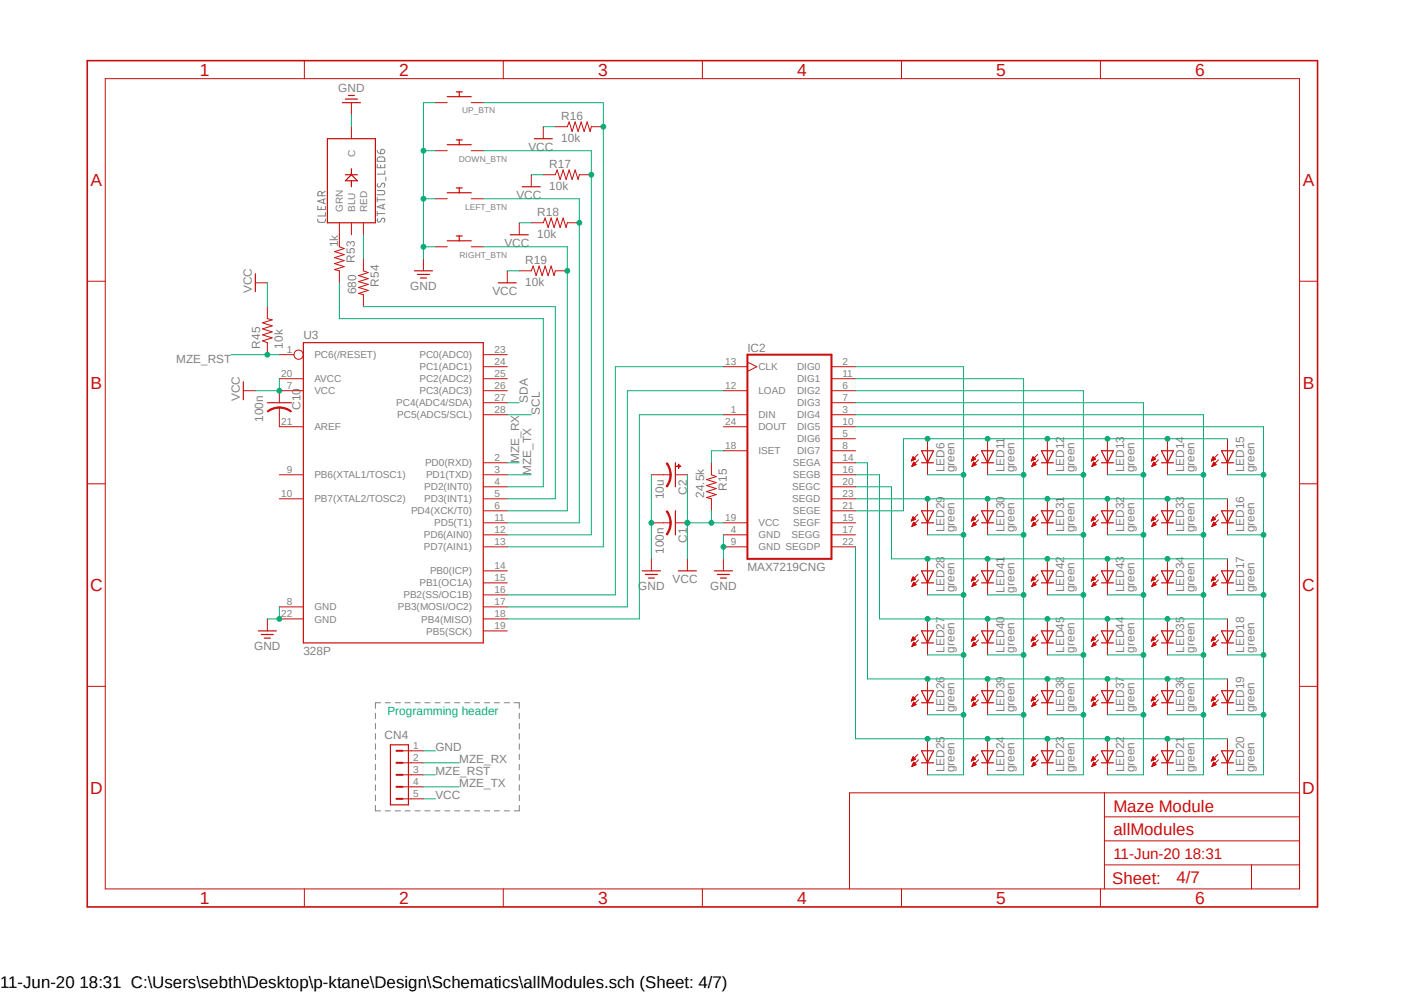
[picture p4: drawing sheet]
<svg xmlns="http://www.w3.org/2000/svg" width="297mm" height="210mm" viewBox="0 0 297 210" stroke-linecap="round" stroke-linejoin="round" font-family="sans-serif">
<defs><g id="words">
<g font-size="3.7" fill="#c90d0c">
<text x="42.3" y="16">1</text>
<text x="84.4" y="16">2</text>
<text x="126.5" y="16">3</text>
<text x="168.6" y="16">4</text>
<text x="210.7" y="16">5</text>
<text x="252.9" y="16">6</text>
<text x="19.1" y="39.4">A</text>
<text x="275.6" y="39.4">A</text>
<text x="19.1" y="82.2">B</text>
<text x="275.6" y="82.2">B</text>
<text x="19" y="125.1">C</text>
<text x="275.5" y="125.1">C</text>
<text x="19" y="167.9">D</text>
<text x="275.5" y="167.9">D</text>
<text x="42.3" y="191.2">1</text>
<text x="84.4" y="191.2">2</text>
<text x="126.5" y="191.2">3</text>
<text x="168.6" y="191.2">4</text>
<text x="210.7" y="191.2">5</text>
<text x="252.9" y="191.2">6</text>
</g>
<g font-size="3.6" fill="#c90d0c">
<text x="235.5" y="171.7">Maze Module</text>
<text x="235.5" y="176.6">allModules</text>
<text x="235.3" y="186.9">Sheet:</text>
<text x="248.9" y="186.7">4/7</text>
</g>
<text font-size="3.6" x="0" y="208.9">11-Jun-20 18:31 C:\Users\sebth\Desktop\p-ktane\Design\Schematics\allModules.sch (Sheet: 4/7)</text>
<text font-size="3.2" fill="#c90d0c" x="235.5" y="181.7">11-Jun-20 18:31</text>
<g font-size="2.5" fill="#808080">
<text x="71.5" y="19.4">GND</text>
<text x="118.7" y="25.3">R16</text>
<text x="111.8" y="31.9">VCC</text>
<text x="116.2" y="35.4">R17</text>
<text x="118.7" y="30.1">10k</text>
<text x="116.2" y="40.3">10k</text>
<text x="109.3" y="42">VCC</text>
<text x="113.7" y="45.6">R18</text>
<text x="71.5" y="52.3" transform="rotate(-90 71.5 52.3)">1k</text>
<text x="106.7" y="52.2">VCC</text>
<text x="113.7" y="50.4">10k</text>
<text x="75.1" y="55.5" transform="rotate(-90 75.1 55.5)">R53</text>
<text x="111.1" y="55.8">R19</text>
<text x="53.3" y="62" transform="rotate(-90 53.3 62)">VCC</text>
<text x="75.4" y="62.2" transform="rotate(-90 75.4 62.2)">680</text>
<text x="80.1" y="60.6" transform="rotate(-90 80.1 60.6)">R54</text>
<text x="86.8" y="61.3">GND</text>
<text x="104.2" y="62.4">VCC</text>
<text x="111.1" y="60.6">10k</text>
<text x="64.2" y="71.7">U3</text>
<text x="37.3" y="76.8">MZE_RST</text>
<text x="55" y="73.7" transform="rotate(-90 55 73.7)">R45</text>
<text x="59.9" y="73.7" transform="rotate(-90 59.9 73.7)">10k</text>
<text x="158.1" y="74.4">IC2</text>
<text x="50.7" y="84.8" transform="rotate(-90 50.7 84.8)">VCC</text>
<text x="55.7" y="89.2" transform="rotate(-90 55.7 89.2)">100n</text>
<text x="63.5" y="86.7" transform="rotate(-90 63.5 86.7)">C10</text>
<text x="111.6" y="85.2" transform="rotate(-90 111.6 85.2)">SDA</text>
<text x="114.2" y="87.7" transform="rotate(-90 114.2 87.7)">SCL</text>
<text x="109.9" y="97.9" transform="rotate(-90 109.9 97.9)">MZE_RX</text>
<text x="112.4" y="100.4" transform="rotate(-90 112.4 100.4)">MZE_TX</text>
<text x="199.8" y="99.9" transform="rotate(-90 199.8 99.9)">LED6</text>
<text x="201.9" y="99.9" transform="rotate(-90 201.9 99.9)">green</text>
<text x="212.5" y="99.9" transform="rotate(-90 212.5 99.9)">LED11</text>
<text x="214.6" y="99.9" transform="rotate(-90 214.6 99.9)">green</text>
<text x="225.1" y="99.9" transform="rotate(-90 225.1 99.9)">LED12</text>
<text x="227.3" y="99.9" transform="rotate(-90 227.3 99.9)">green</text>
<text x="237.8" y="99.9" transform="rotate(-90 237.8 99.9)">LED13</text>
<text x="240" y="99.9" transform="rotate(-90 240 99.9)">green</text>
<text x="250.5" y="99.9" transform="rotate(-90 250.5 99.9)">LED14</text>
<text x="252.7" y="99.9" transform="rotate(-90 252.7 99.9)">green</text>
<text x="263.2" y="99.9" transform="rotate(-90 263.2 99.9)">LED15</text>
<text x="265.4" y="99.9" transform="rotate(-90 265.4 99.9)">green</text>
<text x="140.5" y="105.6" transform="rotate(-90 140.5 105.6)">10u</text>
<text x="145.3" y="104.6" transform="rotate(-90 145.3 104.6)">C2</text>
<text x="149" y="105.3" transform="rotate(-90 149 105.3)">24.5k</text>
<text x="153.8" y="103.8" transform="rotate(-90 153.8 103.8)">R15</text>
<text x="199.8" y="112.6" transform="rotate(-90 199.8 112.6)">LED29</text>
<text x="201.9" y="112.6" transform="rotate(-90 201.9 112.6)">green</text>
<text x="212.5" y="112.6" transform="rotate(-90 212.5 112.6)">LED30</text>
<text x="214.6" y="112.6" transform="rotate(-90 214.6 112.6)">green</text>
<text x="225.1" y="112.6" transform="rotate(-90 225.1 112.6)">LED31</text>
<text x="227.3" y="112.6" transform="rotate(-90 227.3 112.6)">green</text>
<text x="237.8" y="112.6" transform="rotate(-90 237.8 112.6)">LED32</text>
<text x="240" y="112.6" transform="rotate(-90 240 112.6)">green</text>
<text x="250.5" y="112.6" transform="rotate(-90 250.5 112.6)">LED33</text>
<text x="252.7" y="112.6" transform="rotate(-90 252.7 112.6)">green</text>
<text x="263.2" y="112.6" transform="rotate(-90 263.2 112.6)">LED16</text>
<text x="265.4" y="112.6" transform="rotate(-90 265.4 112.6)">green</text>
<text x="140.5" y="117.2" transform="rotate(-90 140.5 117.2)">100n</text>
<text x="145.3" y="114.8" transform="rotate(-90 145.3 114.8)">C1</text>
<text x="135" y="124.8">GND</text>
<text x="142.3" y="123.3">VCC</text>
<text x="150.2" y="124.8">GND</text>
<text x="158.1" y="120.7">MAX7219CNG</text>
<text x="199.8" y="125.3" transform="rotate(-90 199.8 125.3)">LED28</text>
<text x="201.9" y="125.3" transform="rotate(-90 201.9 125.3)">green</text>
<text x="212.5" y="125.3" transform="rotate(-90 212.5 125.3)">LED41</text>
<text x="214.6" y="125.3" transform="rotate(-90 214.6 125.3)">green</text>
<text x="225.1" y="125.3" transform="rotate(-90 225.1 125.3)">LED42</text>
<text x="227.3" y="125.3" transform="rotate(-90 227.3 125.3)">green</text>
<text x="237.8" y="125.3" transform="rotate(-90 237.8 125.3)">LED43</text>
<text x="240" y="125.3" transform="rotate(-90 240 125.3)">green</text>
<text x="250.5" y="125.3" transform="rotate(-90 250.5 125.3)">LED34</text>
<text x="252.7" y="125.3" transform="rotate(-90 252.7 125.3)">green</text>
<text x="263.2" y="125.3" transform="rotate(-90 263.2 125.3)">LED17</text>
<text x="265.4" y="125.3" transform="rotate(-90 265.4 125.3)">green</text>
<text x="53.8" y="137.5">GND</text>
<text x="64.2" y="138.5">328P</text>
<text x="199.8" y="138" transform="rotate(-90 199.8 138)">LED27</text>
<text x="201.9" y="138" transform="rotate(-90 201.9 138)">green</text>
<text x="212.5" y="138" transform="rotate(-90 212.5 138)">LED40</text>
<text x="214.6" y="138" transform="rotate(-90 214.6 138)">green</text>
<text x="225.1" y="138" transform="rotate(-90 225.1 138)">LED45</text>
<text x="227.3" y="138" transform="rotate(-90 227.3 138)">green</text>
<text x="237.8" y="138" transform="rotate(-90 237.8 138)">LED44</text>
<text x="240" y="138" transform="rotate(-90 240 138)">green</text>
<text x="250.5" y="138" transform="rotate(-90 250.5 138)">LED35</text>
<text x="252.7" y="138" transform="rotate(-90 252.7 138)">green</text>
<text x="263.2" y="138" transform="rotate(-90 263.2 138)">LED18</text>
<text x="265.4" y="138" transform="rotate(-90 265.4 138)">green</text>
<text x="199.8" y="150.7" transform="rotate(-90 199.8 150.7)">LED26</text>
<text x="201.9" y="150.7" transform="rotate(-90 201.9 150.7)">green</text>
<text x="212.5" y="150.7" transform="rotate(-90 212.5 150.7)">LED39</text>
<text x="214.6" y="150.7" transform="rotate(-90 214.6 150.7)">green</text>
<text x="225.1" y="150.7" transform="rotate(-90 225.1 150.7)">LED38</text>
<text x="227.3" y="150.7" transform="rotate(-90 227.3 150.7)">green</text>
<text x="237.8" y="150.7" transform="rotate(-90 237.8 150.7)">LED37</text>
<text x="240" y="150.7" transform="rotate(-90 240 150.7)">green</text>
<text x="250.5" y="150.7" transform="rotate(-90 250.5 150.7)">LED36</text>
<text x="252.7" y="150.7" transform="rotate(-90 252.7 150.7)">green</text>
<text x="263.2" y="150.7" transform="rotate(-90 263.2 150.7)">LED19</text>
<text x="265.4" y="150.7" transform="rotate(-90 265.4 150.7)">green</text>
<text x="81.4" y="156.3">CN4</text>
<text x="92.1" y="158.8">GND</text>
<text x="97.2" y="161.3">MZE_RX</text>
<text x="92.1" y="163.9">MZE_RST</text>
<text x="97.2" y="166.4">MZE_TX</text>
<text x="199.8" y="163.4" transform="rotate(-90 199.8 163.4)">LED25</text>
<text x="201.9" y="163.4" transform="rotate(-90 201.9 163.4)">green</text>
<text x="212.5" y="163.4" transform="rotate(-90 212.5 163.4)">LED24</text>
<text x="214.6" y="163.4" transform="rotate(-90 214.6 163.4)">green</text>
<text x="225.1" y="163.4" transform="rotate(-90 225.1 163.4)">LED23</text>
<text x="227.3" y="163.4" transform="rotate(-90 227.3 163.4)">green</text>
<text x="237.8" y="163.4" transform="rotate(-90 237.8 163.4)">LED22</text>
<text x="240" y="163.4" transform="rotate(-90 240 163.4)">green</text>
<text x="250.5" y="163.4" transform="rotate(-90 250.5 163.4)">LED21</text>
<text x="252.7" y="163.4" transform="rotate(-90 252.7 163.4)">green</text>
<text x="263.2" y="163.4" transform="rotate(-90 263.2 163.4)">LED20</text>
<text x="265.4" y="163.4" transform="rotate(-90 265.4 163.4)">green</text>
<text x="92.1" y="169">VCC</text>
</g>
<text font-size="2.5" fill="#0dab76" x="82" y="151.2">Programming header</text>
<g font-size="2.1" fill="#808080">
<text x="75.1" y="33.2" transform="rotate(-90 75.1 33.2)">C</text>
<text x="72.6" y="44.8" transform="rotate(-90 72.6 44.8)">GRN</text>
<text x="75.1" y="44.8" transform="rotate(-90 75.1 44.8)">BLU</text>
<text x="77.6" y="44.8" transform="rotate(-90 77.6 44.8)">RED</text>
<text x="60.7" y="74.7">1</text>
<text x="66.5" y="75.8">PC6(/RESET)</text>
<text x="88.7" y="75.8">PC0(ADC0)</text>
<text x="104.6" y="77.2">24</text>
<text x="104.6" y="74.7">23</text>
<text x="153.4" y="77.2">13</text>
<text x="178.2" y="77.2">2</text>
<text x="59.5" y="79.8">20</text>
<text x="60.7" y="82.3">7</text>
<text x="66.5" y="83.4">VCC</text>
<text x="66.5" y="80.9">AVCC</text>
<text x="88.7" y="83.4">PC3(ADC3)</text>
<text x="88.7" y="80.9">PC2(ADC2)</text>
<text x="88.7" y="78.3">PC1(ADC1)</text>
<text x="104.6" y="82.3">26</text>
<text x="104.6" y="79.8">25</text>
<text x="153.4" y="82.3">12</text>
<text x="160.4" y="83.4">LOAD</text>
<text x="160.4" y="78.3">CLK</text>
<text x="168.6" y="83.4">DIG2</text>
<text x="168.6" y="80.9">DIG1</text>
<text x="168.6" y="78.3">DIG0</text>
<text x="178.2" y="82.3">6</text>
<text x="178.2" y="79.8">11</text>
<text x="59.5" y="89.9">21</text>
<text x="83.8" y="85.9">PC4(ADC4/SDA)</text>
<text x="84" y="88.5">PC5(ADC5/SCL)</text>
<text x="104.6" y="87.4">28</text>
<text x="104.6" y="84.8">27</text>
<text x="153.4" y="89.9">24</text>
<text x="154.6" y="87.4">1</text>
<text x="160.4" y="88.5">DIN</text>
<text x="168.6" y="85.9">DIG3</text>
<text x="168.6" y="88.5">DIG4</text>
<text x="178.2" y="84.8">7</text>
<text x="178.2" y="87.4">3</text>
<text x="178.2" y="89.9">10</text>
<text x="66.5" y="91">AREF</text>
<text x="153.4" y="95">18</text>
<text x="160.4" y="91">DOUT</text>
<text x="168.6" y="91">DIG5</text>
<text x="168.6" y="93.6">DIG6</text>
<text x="178.2" y="92.5">5</text>
<text x="178.2" y="95">8</text>
<text x="60.7" y="100.1">9</text>
<text x="66.5" y="101.2">PB6(XTAL1/TOSC1)</text>
<text x="89.9" y="98.6">PD0(RXD)</text>
<text x="90.1" y="101.2">PD1(TXD)</text>
<text x="104.6" y="100.1">3</text>
<text x="104.6" y="97.5">2</text>
<text x="160.4" y="96.1">ISET</text>
<text x="167.7" y="98.6">SEGA</text>
<text x="167.7" y="101.2">SEGB</text>
<text x="168.6" y="96.1">DIG7</text>
<text x="178.2" y="97.5">14</text>
<text x="178.2" y="100.1">16</text>
<text x="59.5" y="105.2">10</text>
<text x="66.5" y="106.3">PB7(XTAL2/TOSC2)</text>
<text x="89.7" y="106.3">PD3(INT1)</text>
<text x="89.7" y="103.7">PD2(INT0)</text>
<text x="104.6" y="107.7">6</text>
<text x="104.6" y="105.2">5</text>
<text x="104.6" y="102.6">4</text>
<text x="167.6" y="103.7">SEGC</text>
<text x="167.6" y="106.3">SEGD</text>
<text x="178.2" y="102.6">20</text>
<text x="178.2" y="105.2">23</text>
<text x="178.2" y="107.7">21</text>
<text x="87" y="108.8">PD4(XCK/T0)</text>
<text x="89.7" y="113.9">PD6(AIN0)</text>
<text x="91.9" y="111.3">PD5(T1)</text>
<text x="104.6" y="112.8">12</text>
<text x="104.6" y="110.2">11</text>
<text x="153.4" y="110.2">19</text>
<text x="154.6" y="112.8">4</text>
<text x="160.4" y="113.9">GND</text>
<text x="160.4" y="111.3">VCC</text>
<text x="167.5" y="113.9">SEGG</text>
<text x="167.7" y="108.8">SEGE</text>
<text x="167.8" y="111.3">SEGF</text>
<text x="178.2" y="110.2">15</text>
<text x="178.2" y="112.8">17</text>
<text x="89.7" y="116.4">PD7(AIN1)</text>
<text x="104.6" y="115.3">13</text>
<text x="154.6" y="115.3">9</text>
<text x="160.4" y="116.4">GND SEGDP</text>
<text x="178.2" y="115.3">22</text>
<text x="88.7" y="124">PB1(OC1A)</text>
<text x="91" y="121.5">PB0(ICP)</text>
<text x="104.6" y="125.4">16</text>
<text x="104.6" y="122.9">15</text>
<text x="104.6" y="120.4">14</text>
<text x="59.5" y="130.5">22</text>
<text x="60.7" y="128">8</text>
<text x="66.5" y="129.1">GND</text>
<text x="66.5" y="131.7">GND</text>
<text x="84.2" y="129.1">PB3(MOSI/OC2)</text>
<text x="85.3" y="126.6">PB2(SS/OC1B)</text>
<text x="89.1" y="131.7">PB4(MISO)</text>
<text x="104.6" y="130.5">18</text>
<text x="104.6" y="128">17</text>
<text x="90.2" y="134.2">PB5(SCK)</text>
<text x="104.6" y="133.1">19</text>
<text x="87.4" y="158.5">1</text>
<text x="87.4" y="161">2</text>
<text x="87.4" y="163.5">3</text>
<text x="87.4" y="166.1">4</text>
<text x="87.4" y="168.6">5</text>
</g>
<g font-size="1.8" fill="#808080">
<text x="97.8" y="24">UP_BTN</text>
<text x="97.1" y="34.2">DOWN_BTN</text>
<text x="98.4" y="44.3">LEFT_BTN</text>
<text x="97.2" y="54.5">RIGHT_BTN</text>
</g>
</g></defs>
<path d="M17.9 12.5l261.2 179.9M279.1 12.5l-261.2 179.9" fill="none" stroke="#fff" stroke-width=".21"/>
<g fill="none" stroke="#808080" stroke-width=".21">
<path d="M79.8 31.8a.72 .72 0 0 0 .7 .7M79.8 34.8v.7h1.6v-.7M79.9 38.8l-.1 .6a.38 .38 0 0 0 .7 0l.2-.5a.37 .37 0 0 1 .4-.2 .37 .37 0 0 1 .3 .4l-.2 .5M80 33.3h1.2l.2 .1v.7h-1.6v-.7zM80.5 34.9v.6M80.7 31.6a.48 .48 0 0 1 .7 .3 .48 .48 0 0 1-.4 .6h-.5zM81.4 36.1v.7h-1.6M81.6 37.5v.7M67.2 46.3l.1 .6 .3 .1h1.1l.1-.7M67.2 43.6v.7h1.6v-.7M67.9 43.8v.5M68.1 41.4v-.5a.45 .45 0 0 0-.3-.4 .45 .45 0 0 0-.5 .2l-.1 .7h1.6"/>
<path d="M68.5 42.2v.8M68.8 45v.7h-1.6M68.8 42l-1.6 .5 1.6 .6M68.8 40.5l-.7 .4M79.8 40.3h1.4a.46 .46 0 0 1 .2 .5 .46 .46 0 0 1-.4 .4h-1.2M79.8 45.2h1.6M79.8 41.8v.9M79.8 44.7v.9M79.8 42.2h1.6M79.9 46.2l-.1 .2a.38 .38 0 0 0 .1 .5 .38 .38 0 0 0 .6-.1l.2-.5a.37 .37 0 0 1 .4-.1 .37 .37 0 0 1 .3 .3l-.2 .5M81 43.3v.8M81.4 43.2l-1.6 .5 1.6 .5"/>
<path d="M79.4 150.8v1.2M79.4 153v1.1M79.4 155.2v1.1M79.4 157.3v1.2M79.4 159.5v1.2M80.5 148.6h-1.1v1.2M81.5 148.6h1.1M83.6 148.6h1.1M85.7 148.6h1.1M87.8 148.6h1.1M89.9 148.6h1.1M92 148.6h1.1"/>
<path d="M94.1 148.6h1.1M96.2 148.6h1.1M98.3 148.6h1.1M100.4 148.6h1.1M102.5 148.6h1.1M104.6 148.6h1.1M106.7 148.6h1.1M108.8 148.6h1.1v1.2M109.9 150.8v1.2M109.9 153v1.1M109.9 155.2v1.1M109.9 157.3v1.2"/>
<path d="M109.9 159.5v1.2M79.4 170.3v1.2h1.1M79.4 161.7v1.1M79.4 163.8v1.2M79.4 166v1.2M79.4 168.1v1.2M81.5 171.5h1.1M83.6 171.5h1.1M85.7 171.5h1.1M87.8 171.5h1.1M89.9 171.5h1.1M92 171.5h1.1"/>
<path d="M94.1 171.5h1.1M96.2 171.5h1.1M98.3 171.5h1.1M100.4 171.5h1.1M102.5 171.5h1.1M104.6 171.5h1.1M106.7 171.5h1.1M109.9 170.3v1.2h-1.1M109.9 161.7v1.1M109.9 163.8v1.2M109.9 166v1.2M109.9 168.1v1.2"/>
</g>
<path d="M158.1 75h17.8v43.2h-17.8z" fill="none" stroke="#c90d0c" stroke-width=".42"/>
<g fill="none" stroke="#c90d0c" stroke-width=".21">
<path d="M59.1 75h3.1M102.2 77.6h5.1M102.2 75h5.1M153 77.6h5.1M158.1 76.6l2 1-2 1M175.9 77.6h5.1M59.1 82.6h5.1M59.1 90.3h5.1M59.1 80.1h5.1M102.2 82.6h5.1M102.2 85.2h5.1M102.2 87.7h5.1"/>
<path d="M102.2 97.9h5.1M102.2 80.1h5.1M150.5 97.9v2.5l1 .4-2 .6 2 .7-2 .6 2 .6-2 .7 2 .6-2 .6 1 .3v2.5M153 82.6h5.1M153 87.7h5.1M153 90.3h5.1M153 95.3h5.1M175.9 82.6h5.1M175.9 85.2h5.1M175.9 87.7h5.1M175.9 90.3h5.1M175.9 92.8h5.1"/>
<path d="M175.9 95.3h5.1M175.9 97.9h5.1M175.9 80.1h5.1M59.1 100.4h5.1M59.1 105.5h5.1M102.2 100.4h5.1M102.2 103h5.1M102.2 105.5h5.1M102.2 108h5.1M102.2 110.6h5.1M102.2 113.1h5.1M102.2 115.7h5.1"/>
<path d="M140.3 110.6h1.6M153 110.6h5.1M153 113.1h5.1M153 115.7h5.1M175.9 100.4h5.1M175.9 103h5.1M175.9 105.5h5.1M175.9 108h5.1M175.9 110.6h5.1M175.9 113.1h5.1M175.9 115.7h5.1M59.1 128.4h5.1"/>
<path d="M59.1 130.9h5.1M102.2 133.4h5.1M102.2 128.4h5.1M102.2 130.9h5.1M102.2 125.8h5.1M102.2 123.3h5.1M102.2 120.7h5.1"/>
<circle cx="63.2" cy="75" r=".98"/>
</g>
<path d="M64.2 72.5h38v63.5h-38zM142.9 108v5.1" fill="none" stroke="#c90d0c" stroke-width=".25"/>
<path d="M141.7 110.6h.3a3.8 3.8 0 0 1-.9 2.6l-.2-.2a4.1 4.1 0 0 0 .8-2.4z" fill-rule="evenodd" fill="#c90d0c"/>
<path d="M141.7 110.6h.3a3.8 3.8 0 0 1-.9 2.6l-.2-.2a4.1 4.1 0 0 0 .8-2.4z" fill="none" stroke="#c90d0c" stroke-width=".21"/>
<path d="M140.9 108.2l.2-.2 .3 .3 .5 1.3 .1 1h-.3a4.1 4.1 0 0 0-.8-2.4z" fill-rule="evenodd" fill="#c90d0c"/>
<path d="M137.8 110.6h2.5M140.3 100.4h1.6M140.9 108.2l.2-.2 .3 .3 .5 1.3 .1 1h-.3a4.1 4.1 0 0 0-.8-2.4zM142.9 110.6h2.5" fill="none" stroke="#c90d0c" stroke-width=".21"/>
<path d="M142.9 97.9v5.1" fill="none" stroke="#c90d0c" stroke-width=".25"/>
<path d="M141.7 100.4h.3a3.8 3.8 0 0 1-.9 2.6l-.2-.2a4.1 4.1 0 0 0 .8-2.4z" fill-rule="evenodd" fill="#c90d0c"/>
<path d="M141.7 100.4h.3a3.8 3.8 0 0 1-.9 2.6l-.2-.2a4.1 4.1 0 0 0 .8-2.4z" fill="none" stroke="#c90d0c" stroke-width=".21"/>
<path d="M140.9 98l.2-.1 .5 .9 .4 1.3v.3h-.3a3.9 3.9 0 0 0-.8-2.4z" fill-rule="evenodd" fill="#c90d0c"/>
<path d="M140.9 98l.2-.1 .5 .9 .4 1.3v.3h-.3a3.9 3.9 0 0 0-.8-2.4z" fill="none" stroke="#c90d0c" stroke-width=".21"/>
<path d="M143.6 98.2v.8z" fill-rule="evenodd" fill="#c90d0c"/>
<path d="M143.6 98.2v.8z" fill="none" stroke="#c90d0c" stroke-width=".21"/>
<path d="M143.2 98.6h.8z" fill-rule="evenodd" fill="#c90d0c"/>
<g fill="none" stroke="#c90d0c" stroke-width=".21">
<path d="M92.1 21.7h2.5M92.1 31.9h2.5M99.7 21.7h2.5M99.7 31.9h2.5M112.4 37v2.5M114.9 37h2.6l.4-1.1 .6 2.1 .6-2.1 .7 2.1 .6-2.1 .6 2.1 .7-2.1 .6 2.1 .3-1h2.5M114.9 26.8v2.5M117.5 26.8h2.5l.4-1 .6 2 .7-2 .6 2 .6-2 .7 2 .6-2 .6 2 .3-1h2.5M89.6 54.7v2.6M92.1 52.2h2.5M92.1 42h2.5M99.7 52.2h2.5"/>
<path d="M99.7 42h2.5M107.3 57.3v2.5M109.9 57.3h2.5l.4-1 .6 2 .6-2 .7 2 .6-2 .7 2 .6-2 .6 2 .3-1h2.5M109.9 47.1v2.6M112.4 47.1h2.5l.4-1 .7 2 .6-2 .6 2 .7-2 .6 2 .6-2 .7 2 .2-1h2.6M51.5 82.6h2.5M59.1 86.2v1.5M143.2 98.6h.8zM192.8 97.5h.1M192.8 97.4h.3M192.9 97.3h.4M192.9 97.2h.6"/>
<path d="M192.9 98.6h.1M193 97.1h.6M193 98.5h.2M193 97h.5M193 98.4h.4M193 96.9h.5M193 98.3h.6M193.1 96.8h.3M193.1 96.7h.2M193.1 98.3h.7M193.1 96.6h.1M193.1 98.2h.6"/>
<path d="M193.1 98.1h.5M193.2 96.6l-.4 .9M193.2 96.6l.5 .5-.9 .4M193.2 98h.3M193.2 97.9h.2M193.3 97.8h.1M193.8 98.3l-.5-.6-.4 .9M193.8 98.3l-.9 .3M194.2 96.1l-1.4 1.4M194.3 97.2l-1.4 1.4M196.2 92.8v7.6M205.5 97.5h.1"/>
<path d="M205.5 97.4h.3M205.6 97.3h.4M205.6 97.2h.6M205.6 98.6h.1M205.7 97.1h.6M205.7 98.5h.2M205.7 97h.5M205.7 98.4h.4M205.7 96.9h.5M205.7 96.8h.4M205.7 98.3h.6M205.8 96.7h.2"/>
<path d="M205.8 98.3h.7M205.8 98.2h.6M205.8 96.6h.1M205.8 98.1h.5M205.9 98h.3M205.9 96.6l-.4 .9M205.9 96.6l.5 .5-.9 .4M205.9 97.9h.2M206 97.8h.1M206 97.7l.5 .6-.9 .3zM206.9 96.1l-1.4 1.4M207 97.2l-1.4 1.4"/>
<path d="M208.9 92.8v7.6M218.2 97.5h.1M218.2 97.4h.3M218.3 97.3h.4M218.3 97.2h.6M218.3 98.6h.1M218.4 97.1h.6M218.4 97h.5M218.4 98.5h.2M218.4 96.9h.5M218.4 98.4h.4M218.4 96.8h.4"/>
<path d="M218.4 98.3h.6M218.4 98.3h.8M218.5 96.7h.2M218.5 98.2h.6M218.5 96.6h.1M218.5 98.1h.5M218.5 96.6l-.4 .9M218.5 96.6l.5 .5-.9 .4M218.6 98h.3M218.6 97.9h.2M218.7 97.8h.1M219.2 98.3l-.5-.6-.4 .9"/>
<path d="M219.2 98.3l-.9 .3M219.5 96.1l-1.4 1.4M219.7 97.2l-1.4 1.4M221.6 92.8v7.6M230.9 97.5h.1M230.9 97.4h.3M231 97.3h.4M231 97.2h.6M231 97.1h.7M231 98.6h.1M231.1 97h.5M231.1 98.5h.2"/>
<path d="M231.1 96.9h.5M231.1 98.4h.4M231.1 98.3h.6M231.1 96.8h.4M231.1 98.3h.8M231.2 96.7h.2M231.2 98.2h.6M231.2 96.6h.1M231.2 98.1h.5M231.2 96.6l-.4 .9M231.2 96.6l.5 .5-.9 .4M231.3 98h.3"/>
<path d="M231.3 97.9h.2M231.4 97.8h.1M231.9 98.3l-.5-.6-.4 .9M231.9 98.3l-.9 .3M232.2 96.1l-1.4 1.4M232.4 97.2l-1.4 1.4M234.3 92.8v7.6M243.6 97.5h.1M243.6 97.4h.3M243.7 97.3h.4M243.7 97.2h.6M243.7 97.1h.7"/>
<path d="M243.7 98.6h.1M243.8 97h.5M243.8 98.5h.2M243.8 98.4h.4M243.8 96.9h.5M243.8 98.3h.6M243.8 96.8h.3M243.8 98.3h.8M243.9 96.7h.2M243.9 98.2h.6M243.9 96.6h.1M243.9 98.1h.5"/>
<path d="M243.9 96.6l-.4 .9M243.9 96.6l.5 .5-.9 .4M244 98h.3M244 97.9h.2M244.1 97.8h.1M244.6 98.3l-.5-.6-.4 .9M244.6 98.3l-.9 .3M244.9 96.1l-1.4 1.4M245.1 97.2l-1.4 1.4M247 92.8v7.6M256.3 97.5h.1M256.3 97.4h.3"/>
<path d="M256.3 97.3h.5M256.4 97.2h.6M256.4 97.1h.7M256.4 98.6h.1M256.4 98.5h.3M256.5 97h.5M256.5 98.4h.4M256.5 96.9h.4M256.5 98.3h.6M256.5 96.8h.3M256.5 98.3h.8M256.6 96.7h.2"/>
<path d="M256.6 98.2h.6M256.6 96.6h.1M256.6 98.1h.5M256.6 96.6l-.4 .9M256.6 96.6l.5 .5-.9 .4M256.7 98h.3M256.7 97.9h.2M256.8 97.8h.1M257.3 98.3l-.5-.6-.4 .9M257.3 98.3l-.9 .3M257.6 96.1l-1.4 1.4M257.8 97.2l-1.4 1.4"/>
<path d="M259.7 92.8v7.6M137.8 100.4h2.5M137.8 118.2v2.5M142.9 100.4h2.5M145.4 118.2v2.5M153 118.2v2.5M192.8 110.2h.1M192.8 110.1h.3M192.9 110h.4M192.9 109.9h.6M192.9 111.3h.1M193 109.8h.6"/>
<path d="M193 111.2h.2M193 109.7h.5M193 111.1h.4M193 109.6h.5M193 109.5h.4M193 111h.6M193.1 109.4h.2M193.1 111h.7M193.1 110.9h.6M193.1 109.3h.1M193.1 110.8h.5M193.2 110.7h.3"/>
<path d="M193.2 109.3l.5 .5-.9 .4zM193.2 110.6h.2M193.3 110.5h.1M193.8 111l-.5-.6-.4 .9M193.8 111l-.9 .3M194.2 108.8l-1.4 1.4M194.3 109.9l-1.4 1.4M196.2 105.5v7.6M196.2 118.2v7.6M205.5 110.2h.1M205.5 110.1h.3M205.6 110h.4"/>
<path d="M205.6 109.9h.6M205.6 111.3h.1M205.7 109.8h.6M205.7 109.7h.5M205.7 111.2h.2M205.7 109.6h.5M205.7 111.1h.4M205.7 109.5h.4M205.7 111h.6M205.7 111h.8M205.8 109.4h.2M205.8 110.9h.6"/>
<path d="M205.8 109.3h.1M205.8 110.8h.5M205.9 110.7h.3M205.9 109.3l.5 .5-.9 .4zM205.9 110.6h.2M206 110.5h.1M206.5 111l-.5-.6-.4 .9M206.5 111l-.9 .3M206.9 108.8l-1.4 1.4M207 109.9l-1.4 1.4M208.9 105.5v7.6M208.9 118.2v7.6"/>
<path d="M218.2 110.2h.1M218.2 110.1h.3M218.3 110h.4M218.3 109.9h.6M218.3 109.8h.7M218.3 111.3h.1M218.4 109.7h.5M218.4 111.2h.2M218.4 109.6h.5M218.4 111.1h.4M218.4 111h.6M218.4 109.5h.4"/>
<path d="M218.4 111h.8M218.5 109.4h.2M218.5 110.9h.6M218.5 109.3h.1M218.5 110.8h.5M218.6 110.7h.3M218.6 110.6h.2M218.7 110.5h.1M219 109.8l-.5-.5-.4 .9M219 109.8l-.9 .4M219.2 111l-.5-.6-.4 .9M219.2 111l-.9 .3"/>
<path d="M219.5 108.8l-1.4 1.4M219.7 109.9l-1.4 1.4M221.6 105.5v7.6M221.6 118.2v7.6M230.9 110.2h.1M230.9 110.1h.2M231 110h.4M231 109.9h.6M231 109.8h.7M231 111.3h.1M231.1 109.7h.5M231.1 111.2h.2"/>
<path d="M231.1 111.1h.4M231.1 109.6h.5M231.1 111h.6M231.1 109.5h.4M231.1 111h.8M231.2 109.4h.2M231.2 110.9h.6M231.2 109.3h.1M231.2 110.8h.5M231.3 110.7h.3M231.3 110.6h.2M231.4 110.5h.1"/>
<path d="M231.7 109.8l-.5-.5-.4 .9M231.7 109.8l-.9 .4M231.9 111l-.5-.6-.4 .9M231.9 111l-.9 .3M232.2 108.8l-1.4 1.4M232.4 109.9l-1.4 1.4M234.3 105.5v7.6M234.3 118.2v7.6M243.6 110.2h.1M243.6 110.1h.2M243.6 110h.5M243.7 109.9h.6"/>
<path d="M243.7 109.8h.7M243.7 111.3h.1M243.7 111.2h.3M243.8 109.7h.5M243.8 111.1h.4M243.8 109.6h.5M243.8 111h.5M243.8 109.5h.4M243.8 111h.8M243.9 109.4h.2M243.9 110.9h.6M243.9 109.3h.1"/>
<path d="M243.9 110.8h.5M244 110.7h.3M244 110.6h.2M244.1 110.5h.1M244.4 109.8l-.5-.5-.4 .9M244.4 109.8l-.9 .4M244.6 111l-.5-.6-.4 .9M244.6 111l-.9 .3M244.9 108.8l-1.4 1.4M245.1 109.9l-1.4 1.4M247 105.5v7.6M247 118.2v7.6"/>
<path d="M256.3 110.2h.1M256.3 110.1h.2M256.3 110h.5M256.4 109.9h.6M256.4 111.3h.1M256.4 109.8h.7M256.4 111.2h.3M256.5 109.7h.5M256.5 111.1h.3M256.5 109.6h.5M256.5 111h.5M256.5 109.5h.4"/>
<path d="M256.5 111h.8M256.6 109.4h.2M256.6 110.9h.6M256.6 109.3h.1M256.6 110.8h.5M256.7 110.7h.3M256.7 110.6h.2M256.8 110.5h.1M257.1 109.8l-.5-.5-.4 .9M257.1 109.8l-.9 .4M257.3 111l-.5-.6-.4 .9M257.3 111l-.9 .3"/>
<path d="M257.6 108.8l-1.4 1.4M257.8 109.9l-1.4 1.4M259.7 105.5v7.6M259.7 118.2v7.6M56.6 130.9v2.5M192.8 122.9h.1M192.8 135.6h.1M192.8 122.8h.2M192.8 135.5h.2M192.9 122.7h.4M192.9 135.4h.4M192.9 122.6h.6"/>
<path d="M192.9 124h.1M192.9 135.3h.5M192.9 135.2h.7M192.9 136.7h.1M193 122.5h.7M193 122.4h.5M193 123.9h.2M193 135.1h.6M193 136.6h.1M193 122.3h.5M193 123.8h.3M193 135h.5"/>
<path d="M193 136.5h.3M193 136.4h.5M193 122.2h.4M193 123.7h.5M193 123.7h.8M193 134.9h.4M193 136.4h.8M193.1 122.1h.2M193.1 123.6h.6M193.1 134.8h.2M193.1 136.3h.6M193.1 122h.1"/>
<path d="M193.1 123.5h.5M193.1 134.7h.1M193.1 136.2h.5M193.2 123.4h.3M193.2 136.1h.3M193.2 134.7l.5 .5-.9 .4zM193.2 123.3h.2M193.2 136h.3M193.3 123.2h.1M193.3 135.9h.1M193.7 122.5l-.5-.5-.4 .9M193.7 122.5l-.9 .4"/>
<path d="M193.8 136.4l-.5-.6-.4 .9M193.8 136.4l-.9 .3M193.8 123.7l-.5-.6-.4 .9M193.8 123.7l-.9 .3M194.2 134.2l-1.4 1.4M194.2 121.5l-1.4 1.4M194.3 135.3l-1.4 1.4M194.3 122.6l-1.4 1.4M196.2 130.9v7.6M205.5 122.9h.1M205.5 135.6h.1M205.5 122.8h.2"/>
<path d="M205.5 135.5h.2M205.6 122.7h.4M205.6 135.4h.3M205.6 135.3h.5M205.6 122.6h.6M205.6 122.5h.7M205.6 124h.1M205.6 135.2h.7M205.6 136.7h.1M205.7 122.4h.5M205.7 123.9h.1M205.7 135.1h.6"/>
<path d="M205.7 136.6h.1M205.7 136.5h.3M205.7 122.3h.5M205.7 123.8h.3M205.7 123.7h.5M205.7 135h.5M205.7 136.4h.5M205.7 122.2h.4M205.7 123.7h.8M205.7 134.9h.4M205.7 136.4h.8M205.8 122.1h.2"/>
<path d="M205.8 123.6h.6M205.8 134.8h.2M205.8 136.3h.6M205.8 122h.1M205.8 123.5h.5M205.8 134.7h.1M205.8 136.2h.5M205.9 123.4h.3M205.9 136.1h.3M205.9 134.7l.5 .5-.9 .4zM205.9 122l.5 .5-.9 .4zM205.9 123.3h.2"/>
<path d="M205.9 136h.3M206 123.2h.1M206 135.9h.1M206 135.8l.5 .6-.9 .3zM206 123.1l.5 .6-.9 .3zM206.9 121.5l-1.4 1.4M206.9 134.2l-1.4 1.4M207 135.3l-1.4 1.4M207 122.6l-1.4 1.4M208.9 130.9v7.6M218.2 122.9h.1M218.2 135.6h.1"/>
<path d="M218.2 122.8h.2M218.2 135.5h.2M218.2 135.4h.4M218.3 122.7h.4M218.3 122.6h.6M218.3 135.3h.5M218.3 122.5h.7M218.3 135.2h.7M218.3 136.6h.2M218.3 124h.1M218.3 136.7h.1M218.4 122.4h.5"/>
<path d="M218.4 123.9h.1M218.4 123.8h.3M218.4 135.1h.6M218.4 136.5h.3M218.4 122.3h.5M218.4 123.7h.5M218.4 135h.5M218.4 136.4h.5M218.4 122.2h.4M218.4 123.7h.8M218.4 134.9h.4M218.4 136.4h.7"/>
<path d="M218.5 122.1h.2M218.5 123.6h.6M218.5 134.8h.2M218.5 136.3h.6M218.5 122h.1M218.5 123.5h.5M218.5 134.7h.1M218.5 136.2h.5M218.6 123.4h.3M218.6 136.1h.3M218.6 123.3h.2M218.6 136h.3"/>
<path d="M218.7 123.2h.1M218.7 135.9h.1M218.7 135.8l.5 .6-.9 .3zM218.7 123.1l-.4 .9M218.7 123.1l.5 .6M219 135.2l-.5-.5-.4 .9M219 122.5l-.5-.5-.4 .9M219 122.5l-.9 .4M219 135.2l-.9 .4M219.2 123.7l-.9 .3M219.5 121.5l-1.4 1.4M219.5 134.2l-1.4 1.4"/>
<path d="M219.7 122.6l-1.4 1.4M219.7 135.3l-1.4 1.4M221.6 130.9v7.6M230.9 122.9h.1M230.9 135.5h.2M230.9 135.6h.1M230.9 122.8h.2M230.9 122.7h.5M230.9 135.4h.4M231 122.6h.6M231 135.3h.5M231 136.7h.1"/>
<path d="M231 122.5h.7M231 123.9h.2M231 135.2h.7M231 136.6h.2M231 124h.1M231.1 122.4h.5M231.1 123.8h.3M231.1 135.1h.5M231.1 136.5h.3M231.1 122.3h.5M231.1 123.7h.5M231.1 135h.5"/>
<path d="M231.1 136.4h.5M231.1 122.2h.4M231.1 123.7h.8M231.1 134.9h.4M231.1 136.4h.7M231.2 122.1h.2M231.2 123.6h.6M231.2 134.8h.2M231.2 136.3h.6M231.2 122h.1M231.2 123.5h.5M231.2 134.7h.1"/>
<path d="M231.2 136.2h.5M231.3 123.4h.3M231.3 136.1h.3M231.3 123.3h.2M231.3 136h.2M231.4 123.2h.1M231.4 135.9h.1M231.4 123.1l.5 .6M231.4 135.8l.5 .6-.9 .3zM231.4 123.1l-.4 .9M231.7 122.5l-.5-.5-.4 .9M231.7 135.2l-.5-.5-.4 .9"/>
<path d="M231.7 122.5l-.9 .4M231.7 135.2l-.9 .4M231.9 123.7l-.9 .3M232.2 121.5l-1.4 1.4M232.2 134.2l-1.4 1.4M232.4 122.6l-1.4 1.4M232.4 135.3l-1.4 1.4M234.3 130.9v7.6M243.5 135.6h.1M243.6 122.9h.1M243.6 122.8h.2M243.6 135.5h.2"/>
<path d="M243.6 122.7h.5M243.6 135.4h.4M243.7 122.6h.6M243.7 124h.1M243.7 135.3h.5M243.7 136.7h.1M243.7 122.5h.7M243.7 123.9h.2M243.7 135.2h.7M243.7 136.6h.2M243.8 122.4h.5M243.8 123.8h.3"/>
<path d="M243.8 135.1h.5M243.8 136.5h.3M243.8 122.3h.5M243.8 123.7h.5M243.8 135h.5M243.8 136.4h.5M243.8 122.2h.4M243.8 123.7h.8M243.8 134.9h.4M243.8 136.4h.7M243.9 122.1h.2M243.9 123.6h.6"/>
<path d="M243.9 134.8h.2M243.9 136.3h.6M243.9 122h.1M243.9 123.5h.5M243.9 134.7h.1M243.9 136.2h.5M244 123.4h.3M244 136.1h.3M244 123.3h.2M244 136h.2M244 135.9h.1M244.1 123.2h.1"/>
<path d="M244.1 135.8l.5 .6-.9 .3zM244.1 123.1l.5 .6M244.1 123.1l-.4 .9M244.4 122.5l-.5-.5-.4 .9M244.4 135.2l-.5-.5-.4 .9M244.4 122.5l-.9 .4M244.4 135.2l-.9 .4M244.6 123.7l-.9 .3M244.9 121.5l-1.4 1.4M244.9 134.2l-1.4 1.4M245.1 122.6l-1.4 1.4M245.1 135.3l-1.4 1.4"/>
<path d="M247 130.9v7.6M256.2 122.9h.1M256.2 135.6h.1M256.3 122.8h.2M256.3 135.5h.2M256.3 122.7h.5M256.3 135.4h.4M256.4 122.6h.6M256.4 124h.1M256.4 135.3h.5M256.4 136.7h.1M256.4 122.5h.7"/>
<path d="M256.4 123.9h.2M256.4 135.2h.7M256.4 136.6h.2M256.5 122.4h.5M256.5 123.8h.3M256.5 135.1h.5M256.5 136.5h.3M256.5 122.3h.5M256.5 123.7h.5M256.5 135h.5M256.5 136.4h.5M256.5 122.2h.4"/>
<path d="M256.5 123.7h.8M256.5 134.9h.4M256.5 136.4h.7M256.6 122.1h.2M256.6 123.6h.6M256.6 134.8h.2M256.6 134.7h.1M256.6 136.3h.6M256.6 122h.1M256.6 123.5h.5M256.6 136.2h.5M256.7 123.4h.3"/>
<path d="M256.7 136.1h.3M256.7 136h.2M256.7 123.3h.2M256.7 123.2h.1M256.7 135.9h.1M257.1 122.5l-.5-.5-.4 .9M257.1 122.5l-.9 .4M257.1 135.2l-.5-.5-.4 .9M257.1 135.2l-.9 .4M257.3 123.7l-.5-.6-.4 .9M257.3 123.7l-.9 .3M257.3 136.4l-.5-.6-.4 .9"/>
<path d="M257.3 136.4l-.9 .3M257.6 121.5l-1.4 1.4M257.6 134.2l-1.4 1.4M257.8 122.6l-1.4 1.4M257.8 135.3l-1.4 1.4M259.7 130.9v7.6M85.1 158.8h4.5M192.8 148.3h.1M192.8 148.2h.2M192.9 148.1h.3M192.9 148h.5M192.9 147.9h.7"/>
<path d="M193 147.8h.6M193 149.3h.1M193 149.2h.3M193 147.7h.5M193 149.1h.5M193 147.7h.4M193 149.1h.7M193.1 147.5h.2M193.1 149h.6M193.1 147.4h.2M193.1 148.9h.5M193.2 148.8h.3"/>
<path d="M193.2 147.4l.5 .5-.9 .4zM193.2 148.7h.3M193.3 148.6h.1M193.3 148.5l.5 .5-.9 .4zM194.2 146.9l-1.4 1.4M194.2 159.6l-1.4 1.4M194.3 148l-1.4 1.4M196.2 143.6v7.6M196.2 156.3v7.6M205.5 148.3h.1M205.5 148.2h.2M205.5 148.1h.4"/>
<path d="M205.6 148h.5M205.6 147.9h.7M205.6 149.3h.2M205.7 147.8h.6M205.7 149.2h.3M205.7 147.7h.5M205.7 149.1h.5M205.7 147.7h.4M205.7 149.1h.7M205.8 147.5h.2M205.8 149h.6M205.8 147.4h.1"/>
<path d="M205.8 148.9h.5M205.9 148.8h.3M205.9 147.4l.5 .5-.9 .4zM205.9 148.7h.3M206 148.6h.1M206 148.5v.1M206 148.5l.5 .5-.9 .4zM206.9 146.9l-1.4 1.4M206.9 159.6l-1.4 1.4M207 148l-1.4 1.4M208.9 143.6v7.6M208.9 156.3v7.6"/>
<path d="M218.2 148.2h.2M218.2 148.3h.1M218.2 148.1h.4M218.3 148h.5M218.3 147.9h.7M218.3 149.3h.2M218.4 147.8h.6M218.4 149.2h.3M218.4 147.7h.5M218.4 149.1h.5M218.4 147.7h.4M218.4 149.1h.7"/>
<path d="M218.5 147.5h.2M218.5 149h.6M218.5 147.4h.1M218.5 148.9h.5M218.5 147.4l.5 .5-.9 .4zM218.6 148.8h.3M218.6 148.7h.3M218.7 148.6h.1M218.7 148.5l.5 .5-.9 .4zM218.7 148.5h.1M219.5 159.6l-1.4 1.4M219.5 146.9l-1.4 1.4"/>
<path d="M219.7 148l-1.4 1.4M221.6 143.6v7.6M221.6 156.3v7.6M230.8 148.3h.1M230.9 148.2h.2M230.9 148.1h.4M231 148h.5M231 147.9h.7M231 149.3h.2M231.1 147.8h.6M231.1 149.2h.3M231.1 147.7h.5"/>
<path d="M231.1 149.1h.5M231.1 147.7h.4M231.1 149.1h.7M231.2 147.5h.2M231.2 149h.6M231.2 147.4h.1M231.2 148.9h.5M231.2 147.4l.5 .5-.9 .4zM231.3 148.8h.3M231.3 148.7h.3M231.3 148.6h.2M231.4 148.5v.1"/>
<path d="M231.4 148.5l.5 .5-.9 .4zM232.2 159.6l-1.4 1.4M232.2 146.9l-1.4 1.4M232.4 148l-1.4 1.4M234.3 143.6v7.6M234.3 156.3v7.6M243.5 148.3h.1M243.6 148.2h.2M243.6 148.1h.4M243.7 148h.5M243.7 147.9h.7M243.7 149.3h.2"/>
<path d="M243.8 147.8h.6M243.8 149.2h.3M243.8 147.7h.5M243.8 149.1h.5M243.8 147.7h.4M243.8 149.1h.7M243.9 147.5h.2M243.9 147.4h.1M243.9 149h.6M243.9 148.9h.5M243.9 147.4l.5 .5-.9 .4zM244 148.8h.3"/>
<path d="M244 148.7h.3M244 148.6h.1M244.1 148.5l.5 .5-.9 .4zM244.9 146.9l-1.4 1.4M244.9 159.6l-1.4 1.4M245.1 148l-1.4 1.4M247 143.6v7.6M247 156.3v7.6M256.2 148.3h.1M256.3 148.2h.2M256.3 148.1h.4M256.4 148h.5"/>
<path d="M256.4 147.9h.7M256.4 149.3h.2M256.5 147.8h.5M256.5 149.2h.3M256.5 147.7h.5M256.5 149.1h.5M256.5 147.7h.4M256.5 147.5h.3M256.5 149.1h.7M256.6 147.4h.1M256.6 149h.6M256.6 147.4l.5 .5-.9 .4z"/>
<path d="M256.6 148.9h.5M256.6 148.8h.4M256.7 148.7h.2M256.8 148.5v.1h-.1M257.3 149l-.5-.5-.4 .9M257.3 149l-.9 .4M257.6 146.9l-1.4 1.4M257.6 159.6l-1.4 1.4M257.8 148l-1.4 1.4M259.7 143.6v7.6M259.7 156.3v7.6M85.1 161.3h4.5"/>
<path d="M85.1 163.9h4.5M85.1 166.4h4.5M85.1 169h4.5M192.8 160.9h.2M192.8 160.8h.4M192.9 160.7h.5M192.9 160.6h.7M192.9 162.1h.2M193 160.5h.6M193 161.9h.3M193 160.4h.5M193 161.8h.5"/>
<path d="M193 160.4h.4M193 161.8h.7M193.1 160.3h.2M193.1 161.7h.7M193.1 160.1h.2M193.1 161.6h.5M193.2 161.5h.3M193.2 160.1l.5 .5-.9 .4zM193.2 161.4h.3M193.3 161.3h.1M193.3 161.2l.5 .5-.9 .4zM194.3 160.7l-1.4 1.4"/>
<path d="M205.5 160.9h.2M205.5 160.8h.4M205.6 160.7h.5M205.6 160.6h.7M205.6 162.1h.2M205.7 160.5h.6M205.7 161.9h.3M205.7 160.4h.5M205.7 161.8h.5M205.7 160.4h.4M205.7 161.8h.7M205.8 160.3h.2"/>
<path d="M205.8 161.7h.6M205.8 160.1h.2M205.8 161.6h.5M205.9 161.5h.3M205.9 160.1l.5 .5-.9 .4zM205.9 161.4h.3M206 161.3h.1M206 161.2h.1M206 161.2l.5 .5-.9 .4zM207 160.7l-1.4 1.4M218.2 160.9h.2M218.2 160.8h.4"/>
<path d="M218.3 160.7h.5M218.3 160.6h.7M218.3 162.1h.2M218.4 160.5h.6M218.4 161.9h.3M218.4 160.4h.5M218.4 161.8h.5M218.4 160.4h.4M218.4 161.8h.7M218.5 160.3h.2M218.5 161.7h.6M218.5 160.1h.2"/>
<path d="M218.5 161.6h.5M218.5 160.1l-.4 .9M218.5 160.1l.5 .5-.9 .4M218.5 160.1h.1M218.6 161.5h.3M218.6 161.4h.3M218.6 161.3h.2M218.7 161.2h.1M218.7 161.2l.5 .5-.9 .4zM219.7 160.7l-1.4 1.4M230.9 160.9h.2M230.9 160.8h.4"/>
<path d="M231 160.7h.5M231 160.6h.7M231 162.1h.2M231.1 160.5h.6M231.1 161.9h.3M231.1 160.4h.5M231.1 161.8h.5M231.1 160.4h.4M231.1 161.8h.7M231.2 160.3h.2M231.2 160.1h.2M231.2 161.7h.6"/>
<path d="M231.2 161.6h.5M231.2 160.1l.5 .5-.9 .4zM231.3 161.5h.3M231.3 161.4h.3M231.3 161.3h.2M231.4 161.2h.1M231.4 161.2l.5 .5-.9 .4zM232.4 160.7l-1.4 1.4M243.6 160.9h.2M243.6 160.8h.4M243.7 160.7h.5M243.7 160.6h.7"/>
<path d="M243.7 162.1h.1M243.8 160.5h.6M243.8 161.9h.3M243.8 160.4h.5M243.8 161.8h.5M243.8 160.4h.4M243.8 160.3h.3M243.8 161.8h.7M243.9 160.1h.1M243.9 161.7h.6M243.9 161.6h.5M243.9 161.5h.4"/>
<path d="M243.9 160.1l.5 .5-.9 .4zM244 161.4h.3M244 161.3h.2M244.1 161.2h.1M244.1 161.2l.5 .5-.9 .4zM245.1 160.7l-1.4 1.4M256.3 160.9h.2M256.3 160.8h.4M256.4 160.7h.5M256.4 160.6h.7M256.4 162.1h.1M256.5 160.5h.6"/>
<path d="M256.5 161.9h.3M256.5 160.4h.5M256.5 160.4h.4M256.5 161.8h.5M256.5 160.3h.3M256.5 161.8h.7M256.6 160.1h.1M256.6 161.7h.6M256.6 161.6h.5M256.6 160.1l.5 .5-.9 .4zM256.6 161.5h.4M256.7 161.4h.3"/>
<path d="M256.7 161.3h.2M256.8 161.2l.5 .5-.9 .4zM256.8 161.2h.1M257.8 160.7l-1.4 1.4"/>
</g>
<g fill="none" stroke="#c90d0c" stroke-width=".25">
<path d="M96.5 19.4h1.3M97.2 19.4v1M94.6 20.4h5.1M94.6 30.6h5.1M96.5 29.6h1.3M96.5 39.8h1.3M97.2 29.6v1M97.2 39.8v1M110.5 39.5h3.8M113 29.3h3.8M87.7 57.3h3.8M88.3 58h2.5"/>
<path d="M88.9 58.8h1.3M94.6 50.9h5.1M94.6 40.8h5.1M96.5 49.9h1.3M97.2 49.9v1M105.4 59.8h3.8M107.9 49.7h3.9M51.5 80.7v3.8M56.6 85.2h5M194.9 95.3h2.6l-1.3 2.6zM194.9 97.9h2.6M207.6 97.9h2.6"/>
<path d="M207.6 95.3h2.6l-1.3 2.6zM220.3 97.9h2.5M220.3 95.3h2.5l-1.2 2.6zM233 97.9h2.5M233 95.3h2.5l-1.2 2.6zM245.7 97.9h2.5M245.7 95.3h2.5l-1.2 2.6zM258.4 97.9h2.5M258.4 95.3h2.5l-1.2 2.6zM194.9 110.6h2.6M194.9 108h2.6l-1.3 2.6zM207.6 110.6h2.6"/>
<path d="M207.6 108h2.6l-1.3 2.6zM220.3 110.6h2.5M220.3 108h2.5l-1.2 2.6zM233 110.6h2.5M233 108h2.5l-1.2 2.6zM245.7 110.6h2.5M245.7 108h2.5l-1.2 2.6zM258.4 108h2.5l-1.2 2.6zM258.4 110.6h2.5M54.7 133.4h3.8M55.3 134.2h2.5M55.9 135h1.3"/>
<path d="M135.9 120.7h3.8M136.5 121.5h2.6M137.2 122.3h1.2M143.5 120.7h3.8M151.1 120.7h3.8M151.8 121.5h2.5M152.4 122.3h1.3M194.9 133.4h2.6l-1.3 2.6zM194.9 120.7h2.6l-1.3 2.6zM194.9 123.3h2.6M194.9 136h2.6M207.6 133.4h2.6l-1.3 2.6z"/>
<path d="M207.6 120.7h2.6l-1.3 2.6zM207.6 123.3h2.6M207.6 136h2.6M220.3 133.4h2.5l-1.2 2.6zM220.3 120.7h2.5l-1.2 2.6zM220.3 123.3h2.5M220.3 136h2.5M233 133.4h2.5l-1.2 2.6zM233 120.7h2.5l-1.2 2.6zM233 123.3h2.5M233 136h2.5M245.7 133.4h2.5l-1.2 2.6z"/>
<path d="M245.7 120.7h2.5l-1.2 2.6zM245.7 123.3h2.5M245.7 136h2.5M258.4 133.4h2.5l-1.2 2.6zM258.4 120.7h2.5l-1.2 2.6zM258.4 123.3h2.5M258.4 136h2.5M82.6 157.5h3.8v12.7h-3.8zM194.9 148.6h2.6M194.9 146.1h2.6l-1.3 2.5zM194.9 158.8h2.6l-1.3 2.5zM207.6 148.6h2.6"/>
<path d="M207.6 146.1h2.6l-1.3 2.5zM207.6 158.8h2.6l-1.3 2.5zM220.3 146.1h2.5l-1.2 2.5zM220.3 148.6h2.5M220.3 158.8h2.5l-1.2 2.5zM233 148.6h2.5M233 146.1h2.5l-1.2 2.5zM233 158.8h2.5l-1.2 2.5zM245.7 146.1h2.5l-1.2 2.5zM245.7 158.8h2.5l-1.2 2.5zM245.7 148.6h2.5M258.4 146.1h2.5l-1.2 2.5z"/>
<path d="M258.4 148.6h2.5M258.4 158.8h2.5l-1.2 2.5zM194.9 161.3h2.6M207.6 161.3h2.6M220.3 161.3h2.5M233 161.3h2.5M245.7 161.3h2.5M258.4 161.3h2.5"/>
</g>
<path d="M83.9 158.8h1.2M83.9 161.3h1.2M83.9 163.9h1.2M83.9 166.4h1.2M83.9 169h1.2" fill="none" stroke="#c90d0c" stroke-width=".42"/>
<path d="M59.1 86.1a4 4 0 0 1 2.5 .9l-.1 .1a4.1 4.1 0 0 0-2.4-.8z" fill-rule="evenodd" fill="#c90d0c"/>
<path d="M59.1 86.1a4 4 0 0 1 2.5 .9l-.1 .1a4.1 4.1 0 0 0-2.4-.8z" fill="none" stroke="#c90d0c" stroke-width=".21"/>
<path d="M56.6 87a3.6 3.6 0 0 1 2.5-.9v.2a4.1 4.1 0 0 0-2.4 .8z" fill-rule="evenodd" fill="#c90d0c"/>
<g fill="none" stroke="#c90d0c" stroke-width=".21">
<path d="M22.3 16.6h252.6v171.4h-252.6zM64.4 12.8v3.8M106.5 12.8v3.8M148.6 12.8v3.8M190.7 12.8v3.8M232.8 12.8v3.8M74.3 21.7v2.6M74.3 26.8v2.5M18.5 59.5h3.8M54 59.8h2.6M71.8 47.1v5.1l1 .4-2 .6 2 .6-2 .7 2 .6-2 .7 2 .6-2 .6 1 .3v2.5M74.3 47.1v2.6"/>
<path d="M76.9 47.1v2.6M76.9 54.7v2.6l1 .4-2 .6 2 .6-2 .7 2 .6-2 .6 2 .6-2 .7 1 .2v2.6M274.9 59.5h3.8M56.6 64.9v2.5l1 .2-2.1 .7 2.1 .6-2.1 .7 2.1 .6-2.1 .6 2.1 .7-2.1 .6 1.1 .4v2.5M56.6 87a3.6 3.6 0 0 1 2.5-.9v.2a4.1 4.1 0 0 0-2.4 .8zM59.1 82.6v2.6M59.1 87.7v2.6M18.5 102.3h3.8M274.9 102.3h3.8M18.5 145.2h3.8M274.9 145.2h3.8M233.6 167.7v20.3"/>
<path d="M233.6 177.8h41.3M233.6 172.8h41.3M274.9 167.7h-95.2v20.3M64.4 188v3.8M106.5 188v3.8M148.6 188v3.8M190.7 188v3.8M232.8 188v3.8M233.6 182.9h41.3M264.8 182.9v5.1"/>
</g>
<path d="M18.5 12.8h260.2v179h-260.2z" fill="none" stroke="#c90d0c" stroke-width=".34"/>
<path d="M69.3 29.3h10.1v17.8h-10.1zM72.4 21.7h3.8M73.1 37h2.5M73.1 21h2.5M73.7 20.2h1.3M74.3 37l1.3 1.2h-2.5zM74.3 35.7v1.3M74.3 38.2v1.3M54 57.9v3.8" fill="none" stroke="#c90d0c" stroke-width=".25"/>
<path d="M181 115.7v40.6h78.7" fill="none" stroke="#0dab76" stroke-width=".21"/>
<circle cx="247" cy="156.3" r=".51" fill="#0dab76"/>
<circle cx="247" cy="156.3" r=".51" fill="none" stroke="#0dab76" stroke-width=".21"/>
<circle cx="234.3" cy="156.3" r=".51" fill="#0dab76"/>
<circle cx="234.3" cy="156.3" r=".51" fill="none" stroke="#0dab76" stroke-width=".21"/>
<circle cx="221.6" cy="156.3" r=".51" fill="#0dab76"/>
<circle cx="221.6" cy="156.3" r=".51" fill="none" stroke="#0dab76" stroke-width=".21"/>
<circle cx="208.9" cy="156.3" r=".51" fill="#0dab76"/>
<circle cx="208.9" cy="156.3" r=".51" fill="none" stroke="#0dab76" stroke-width=".21"/>
<circle cx="196.2" cy="156.3" r=".51" fill="#0dab76"/>
<g fill="none" stroke="#0dab76" stroke-width=".21">
<path d="M181 97.9h2.5v45.7h25.4"/>
<circle cx="196.2" cy="156.3" r=".51"/>
</g>
<circle cx="196.2" cy="143.6" r=".51" fill="#0dab76"/>
<g fill="none" stroke="#0dab76" stroke-width=".21">
<path d="M208.9 143.6h50.8"/>
<circle cx="196.2" cy="143.6" r=".51"/>
</g>
<circle cx="247" cy="143.6" r=".51" fill="#0dab76"/>
<circle cx="247" cy="143.6" r=".51" fill="none" stroke="#0dab76" stroke-width=".21"/>
<circle cx="234.3" cy="143.6" r=".51" fill="#0dab76"/>
<circle cx="234.3" cy="143.6" r=".51" fill="none" stroke="#0dab76" stroke-width=".21"/>
<circle cx="221.6" cy="143.6" r=".51" fill="#0dab76"/>
<circle cx="221.6" cy="143.6" r=".51" fill="none" stroke="#0dab76" stroke-width=".21"/>
<circle cx="208.9" cy="143.6" r=".51" fill="#0dab76"/>
<g fill="none" stroke="#0dab76" stroke-width=".21">
<path d="M181 100.4h5.1v30.5h22.8"/>
<circle cx="208.9" cy="143.6" r=".51"/>
</g>
<circle cx="196.2" cy="130.9" r=".51" fill="#0dab76"/>
<g fill="none" stroke="#0dab76" stroke-width=".21">
<path d="M208.9 130.9h50.8"/>
<circle cx="196.2" cy="130.9" r=".51"/>
</g>
<circle cx="247" cy="130.9" r=".51" fill="#0dab76"/>
<circle cx="247" cy="130.9" r=".51" fill="none" stroke="#0dab76" stroke-width=".21"/>
<circle cx="208.9" cy="130.9" r=".51" fill="#0dab76"/>
<circle cx="208.9" cy="130.9" r=".51" fill="none" stroke="#0dab76" stroke-width=".21"/>
<circle cx="234.3" cy="130.9" r=".51" fill="#0dab76"/>
<circle cx="234.3" cy="130.9" r=".51" fill="none" stroke="#0dab76" stroke-width=".21"/>
<circle cx="221.6" cy="130.9" r=".51" fill="#0dab76"/>
<g fill="none" stroke="#0dab76" stroke-width=".21">
<path d="M181 103h7.6v15.2h20.3"/>
<circle cx="221.6" cy="130.9" r=".51"/>
</g>
<circle cx="196.2" cy="118.2" r=".51" fill="#0dab76"/>
<g fill="none" stroke="#0dab76" stroke-width=".21">
<path d="M208.9 118.2h50.8"/>
<circle cx="196.2" cy="118.2" r=".51"/>
</g>
<circle cx="247" cy="118.2" r=".51" fill="#0dab76"/>
<circle cx="247" cy="118.2" r=".51" fill="none" stroke="#0dab76" stroke-width=".21"/>
<circle cx="208.9" cy="118.2" r=".51" fill="#0dab76"/>
<circle cx="208.9" cy="118.2" r=".51" fill="none" stroke="#0dab76" stroke-width=".21"/>
<circle cx="221.6" cy="118.2" r=".51" fill="#0dab76"/>
<circle cx="221.6" cy="118.2" r=".51" fill="none" stroke="#0dab76" stroke-width=".21"/>
<circle cx="234.3" cy="118.2" r=".51" fill="#0dab76"/>
<g fill="none" stroke="#0dab76" stroke-width=".21">
<path d="M221.6 92.8h-30.5v15.2h-10.1"/>
<circle cx="234.3" cy="118.2" r=".51"/>
</g>
<circle cx="208.9" cy="92.8" r=".51" fill="#0dab76"/>
<g fill="none" stroke="#0dab76" stroke-width=".21">
<path d="M221.6 92.8h12.7"/>
<circle cx="208.9" cy="92.8" r=".51"/>
</g>
<circle cx="221.6" cy="92.8" r=".51" fill="#0dab76"/>
<g fill="none" stroke="#0dab76" stroke-width=".21">
<path d="M234.3 92.8h12.7"/>
<circle cx="221.6" cy="92.8" r=".51"/>
</g>
<circle cx="234.3" cy="92.8" r=".51" fill="#0dab76"/>
<g fill="none" stroke="#0dab76" stroke-width=".21">
<path d="M247 92.8h12.7"/>
<circle cx="234.3" cy="92.8" r=".51"/>
</g>
<circle cx="247" cy="92.8" r=".51" fill="#0dab76"/>
<g fill="none" stroke="#0dab76" stroke-width=".21">
<path d="M181 105.5h27.9"/>
<circle cx="247" cy="92.8" r=".51"/>
</g>
<circle cx="196.2" cy="105.5" r=".51" fill="#0dab76"/>
<g fill="none" stroke="#0dab76" stroke-width=".21">
<path d="M208.9 105.5h12.7"/>
<circle cx="196.2" cy="105.5" r=".51"/>
</g>
<circle cx="208.9" cy="105.5" r=".51" fill="#0dab76"/>
<g fill="none" stroke="#0dab76" stroke-width=".21">
<path d="M221.6 105.5h12.7"/>
<circle cx="208.9" cy="105.5" r=".51"/>
</g>
<circle cx="221.6" cy="105.5" r=".51" fill="#0dab76"/>
<g fill="none" stroke="#0dab76" stroke-width=".21">
<path d="M234.3 105.5h12.7"/>
<circle cx="221.6" cy="105.5" r=".51"/>
</g>
<circle cx="234.3" cy="105.5" r=".51" fill="#0dab76"/>
<g fill="none" stroke="#0dab76" stroke-width=".21">
<path d="M247 105.5h12.7"/>
<circle cx="234.3" cy="105.5" r=".51"/>
</g>
<circle cx="247" cy="105.5" r=".51" fill="#0dab76"/>
<g fill="none" stroke="#0dab76" stroke-width=".21">
<path d="M203.8 100.4v63.5h-7.6M196.2 151.2h7.6"/>
<circle cx="247" cy="105.5" r=".51"/>
</g>
<circle cx="203.8" cy="151.2" r=".51" fill="#0dab76"/>
<g fill="none" stroke="#0dab76" stroke-width=".21">
<path d="M196.2 138.5h7.6"/>
<circle cx="203.8" cy="151.2" r=".51"/>
</g>
<circle cx="203.8" cy="138.5" r=".51" fill="#0dab76"/>
<g fill="none" stroke="#0dab76" stroke-width=".21">
<path d="M196.2 125.8h7.6"/>
<circle cx="203.8" cy="138.5" r=".51"/>
</g>
<circle cx="203.8" cy="125.8" r=".51" fill="#0dab76"/>
<g fill="none" stroke="#0dab76" stroke-width=".21">
<path d="M196.2 113.1h7.6"/>
<circle cx="203.8" cy="125.8" r=".51"/>
</g>
<circle cx="203.8" cy="113.1" r=".51" fill="#0dab76"/>
<g fill="none" stroke="#0dab76" stroke-width=".21">
<path d="M181 77.6h22.8v22.8h-7.6"/>
<circle cx="203.8" cy="113.1" r=".51"/>
</g>
<circle cx="203.8" cy="100.4" r=".51" fill="#0dab76"/>
<g fill="none" stroke="#0dab76" stroke-width=".21">
<path d="M216.5 100.4v63.5h-7.6M208.9 151.2h7.6"/>
<circle cx="203.8" cy="100.4" r=".51"/>
</g>
<circle cx="216.5" cy="151.2" r=".51" fill="#0dab76"/>
<g fill="none" stroke="#0dab76" stroke-width=".21">
<path d="M208.9 138.5h7.6"/>
<circle cx="216.5" cy="151.2" r=".51"/>
</g>
<circle cx="216.5" cy="138.5" r=".51" fill="#0dab76"/>
<g fill="none" stroke="#0dab76" stroke-width=".21">
<path d="M208.9 125.8h7.6"/>
<circle cx="216.5" cy="138.5" r=".51"/>
</g>
<circle cx="216.5" cy="125.8" r=".51" fill="#0dab76"/>
<g fill="none" stroke="#0dab76" stroke-width=".21">
<path d="M208.9 113.1h7.6"/>
<circle cx="216.5" cy="125.8" r=".51"/>
</g>
<circle cx="216.5" cy="113.1" r=".51" fill="#0dab76"/>
<g fill="none" stroke="#0dab76" stroke-width=".21">
<path d="M181 80.1h35.5v20.3h-7.6"/>
<circle cx="216.5" cy="113.1" r=".51"/>
</g>
<circle cx="216.5" cy="100.4" r=".51" fill="#0dab76"/>
<g fill="none" stroke="#0dab76" stroke-width=".21">
<path d="M221.6 100.4h7.6v63.5h-7.6M221.6 113.1h7.6"/>
<circle cx="216.5" cy="100.4" r=".51"/>
</g>
<circle cx="229.2" cy="113.1" r=".51" fill="#0dab76"/>
<g fill="none" stroke="#0dab76" stroke-width=".21">
<path d="M221.6 125.8h7.6"/>
<circle cx="229.2" cy="113.1" r=".51"/>
</g>
<circle cx="229.2" cy="125.8" r=".51" fill="#0dab76"/>
<g fill="none" stroke="#0dab76" stroke-width=".21">
<path d="M221.6 138.5h7.6"/>
<circle cx="229.2" cy="125.8" r=".51"/>
</g>
<circle cx="229.2" cy="138.5" r=".51" fill="#0dab76"/>
<g fill="none" stroke="#0dab76" stroke-width=".21">
<path d="M221.6 151.2h7.6"/>
<circle cx="229.2" cy="138.5" r=".51"/>
</g>
<circle cx="229.2" cy="151.2" r=".51" fill="#0dab76"/>
<g fill="none" stroke="#0dab76" stroke-width=".21">
<path d="M181 82.6h48.2v17.8"/>
<circle cx="229.2" cy="151.2" r=".51"/>
</g>
<circle cx="229.2" cy="100.4" r=".51" fill="#0dab76"/>
<g fill="none" stroke="#0dab76" stroke-width=".21">
<path d="M241.9 100.4v63.5h-7.6M234.3 151.2h7.6"/>
<circle cx="229.2" cy="100.4" r=".51"/>
</g>
<circle cx="241.9" cy="151.2" r=".51" fill="#0dab76"/>
<g fill="none" stroke="#0dab76" stroke-width=".21">
<path d="M234.3 138.5h7.6"/>
<circle cx="241.9" cy="151.2" r=".51"/>
</g>
<circle cx="241.9" cy="138.5" r=".51" fill="#0dab76"/>
<g fill="none" stroke="#0dab76" stroke-width=".21">
<path d="M234.3 125.8h7.6"/>
<circle cx="241.9" cy="138.5" r=".51"/>
</g>
<circle cx="241.9" cy="125.8" r=".51" fill="#0dab76"/>
<g fill="none" stroke="#0dab76" stroke-width=".21">
<path d="M234.3 113.1h7.6"/>
<circle cx="241.9" cy="125.8" r=".51"/>
</g>
<circle cx="241.9" cy="113.1" r=".51" fill="#0dab76"/>
<g fill="none" stroke="#0dab76" stroke-width=".21">
<path d="M181 85.2h60.9v15.2h-7.6"/>
<circle cx="241.9" cy="113.1" r=".51"/>
</g>
<circle cx="241.9" cy="100.4" r=".51" fill="#0dab76"/>
<g fill="none" stroke="#0dab76" stroke-width=".21">
<path d="M254.6 100.4v63.5h-7.6M247 151.2h7.6"/>
<circle cx="241.9" cy="100.4" r=".51"/>
</g>
<circle cx="254.6" cy="151.2" r=".51" fill="#0dab76"/>
<g fill="none" stroke="#0dab76" stroke-width=".21">
<path d="M247 138.5h7.6"/>
<circle cx="254.6" cy="151.2" r=".51"/>
</g>
<circle cx="254.6" cy="138.5" r=".51" fill="#0dab76"/>
<g fill="none" stroke="#0dab76" stroke-width=".21">
<path d="M247 125.8h7.6"/>
<circle cx="254.6" cy="138.5" r=".51"/>
</g>
<circle cx="254.6" cy="125.8" r=".51" fill="#0dab76"/>
<g fill="none" stroke="#0dab76" stroke-width=".21">
<path d="M247 113.1h7.6"/>
<circle cx="254.6" cy="125.8" r=".51"/>
</g>
<circle cx="254.6" cy="113.1" r=".51" fill="#0dab76"/>
<g fill="none" stroke="#0dab76" stroke-width=".21">
<path d="M181 87.7h73.6v12.7h-7.6"/>
<circle cx="254.6" cy="113.1" r=".51"/>
</g>
<circle cx="254.6" cy="100.4" r=".51" fill="#0dab76"/>
<g fill="none" stroke="#0dab76" stroke-width=".21">
<path d="M267.3 100.4v63.5h-7.6M259.7 151.2h7.6"/>
<circle cx="254.6" cy="100.4" r=".51"/>
</g>
<circle cx="267.3" cy="151.2" r=".51" fill="#0dab76"/>
<g fill="none" stroke="#0dab76" stroke-width=".21">
<path d="M259.7 138.5h7.6"/>
<circle cx="267.3" cy="151.2" r=".51"/>
</g>
<circle cx="267.3" cy="138.5" r=".51" fill="#0dab76"/>
<g fill="none" stroke="#0dab76" stroke-width=".21">
<path d="M259.7 125.8h7.6"/>
<circle cx="267.3" cy="138.5" r=".51"/>
</g>
<circle cx="267.3" cy="125.8" r=".51" fill="#0dab76"/>
<g fill="none" stroke="#0dab76" stroke-width=".21">
<path d="M259.7 113.1h7.6"/>
<circle cx="267.3" cy="125.8" r=".51"/>
</g>
<circle cx="267.3" cy="113.1" r=".51" fill="#0dab76"/>
<g fill="none" stroke="#0dab76" stroke-width=".21">
<path d="M259.7 100.4h7.6"/>
<circle cx="267.3" cy="113.1" r=".51"/>
</g>
<circle cx="267.3" cy="100.4" r=".51" fill="#0dab76"/>
<g fill="none" stroke="#0dab76" stroke-width=".21">
<path d="M102.2 21.7h25.4v94M153 77.6h-22.8v48.2h-22.9M153 95.3h-2.5v2.6M153 87.7h-17.7v43.2h-28M153 82.6h-20.3v45.8h-25.4M181 90.3h86.3v10.1"/>
<circle cx="267.3" cy="100.4" r=".51"/>
</g>
<circle cx="127.6" cy="26.8" r=".51" fill="#0dab76"/>
<g fill="none" stroke="#0dab76" stroke-width=".21">
<path d="M102.2 31.9h22.9v81.2M107.3 115.7h20.3"/>
<circle cx="127.6" cy="26.8" r=".51"/>
</g>
<circle cx="125.1" cy="37" r=".51" fill="#0dab76"/>
<g fill="none" stroke="#0dab76" stroke-width=".21">
<path d="M102.2 42h20.4v68.6M107.3 113.1h17.8"/>
<circle cx="125.1" cy="37" r=".51"/>
</g>
<circle cx="122.6" cy="47.1" r=".51" fill="#0dab76"/>
<g fill="none" stroke="#0dab76" stroke-width=".21">
<path d="M102.2 52.2h17.8v55.8M107.3 110.6h15.3"/>
<circle cx="122.6" cy="47.1" r=".51"/>
</g>
<circle cx="120" cy="57.3" r=".51" fill="#0dab76"/>
<g fill="none" stroke="#0dab76" stroke-width=".21">
<path d="M107.3 108h12.7M59.1 128.4v2.5h-2.5"/>
<circle cx="120" cy="57.3" r=".51"/>
</g>
<circle cx="59.1" cy="130.9" r=".51" fill="#0dab76"/>
<g fill="none" stroke="#0dab76" stroke-width=".21">
<path d="M89.6 31.9h2.5M92.1 21.7h-2.5v33"/>
<circle cx="59.1" cy="130.9" r=".51"/>
</g>
<circle cx="89.6" cy="31.9" r=".51" fill="#0dab76"/>
<g fill="none" stroke="#0dab76" stroke-width=".21">
<path d="M89.6 42h2.5"/>
<circle cx="89.6" cy="31.9" r=".51"/>
</g>
<circle cx="89.6" cy="42" r=".51" fill="#0dab76"/>
<g fill="none" stroke="#0dab76" stroke-width=".21">
<path d="M89.6 52.2h2.5"/>
<circle cx="89.6" cy="42" r=".51"/>
</g>
<circle cx="89.6" cy="52.2" r=".51" fill="#0dab76"/>
<g fill="none" stroke="#0dab76" stroke-width=".21">
<path d="M137.8 100.4v17.8"/>
<circle cx="89.6" cy="52.2" r=".51"/>
</g>
<circle cx="137.8" cy="110.6" r=".51" fill="#0dab76"/>
<g fill="none" stroke="#0dab76" stroke-width=".21">
<path d="M153 113.1v5.1"/>
<circle cx="137.8" cy="110.6" r=".51"/>
</g>
<circle cx="153" cy="115.7" r=".51" fill="#0dab76"/>
<g fill="none" stroke="#0dab76" stroke-width=".21">
<path d="M74.3 24.3v2.5M150.5 108v2.6h2.5M89.6 158.8h2.5"/>
<circle cx="153" cy="115.7" r=".51"/>
</g>
<circle cx="150.5" cy="110.6" r=".51" fill="#0dab76"/>
<g fill="none" stroke="#0dab76" stroke-width=".21">
<path d="M145.4 100.4v10.2h5.1"/>
<circle cx="150.5" cy="110.6" r=".51"/>
</g>
<circle cx="145.4" cy="110.6" r=".51" fill="#0dab76"/>
<g fill="none" stroke="#0dab76" stroke-width=".21">
<path d="M145.4 110.6v7.6"/>
<circle cx="145.4" cy="110.6" r=".51"/>
</g>
<circle cx="145.4" cy="110.6" r=".51" fill="#0dab76"/>
<g fill="none" stroke="#0dab76" stroke-width=".21">
<path d="M59.1 80.1v2.5h-5.1"/>
<circle cx="145.4" cy="110.6" r=".51"/>
</g>
<circle cx="59.1" cy="82.6" r=".51" fill="#0dab76"/>
<g fill="none" stroke="#0dab76" stroke-width=".21">
<path d="M112.4 37h2.5M114.9 26.8h2.6M56.6 59.8v5.1M71.8 59.8v7.6h43.1v35.6h-7.6M107.3 57.3h2.6M109.9 47.1h2.5M76.9 64.9h40.6v40.6h-10.2M89.6 169h2.5"/>
<circle cx="59.1" cy="82.6" r=".51"/>
</g>
<circle cx="196.2" cy="92.8" r=".51" fill="#0dab76"/>
<g fill="none" stroke="#0dab76" stroke-width=".21">
<path d="M48.9 75h10.2"/>
<circle cx="196.2" cy="92.8" r=".51"/>
</g>
<circle cx="56.6" cy="75" r=".51" fill="#0dab76"/>
<g fill="none" stroke="#0dab76" stroke-width=".21">
<path d="M76.9 49.7v5M107.3 97.9h2.6M107.3 87.7h5.1M107.3 85.2h2.6M107.3 100.4h5.1M89.6 163.9h2.5M89.6 166.4h7.6M89.6 161.3h7.6"/>
<circle cx="56.6" cy="75" r=".51"/>
</g>
<use href="#words"/>
</svg>
